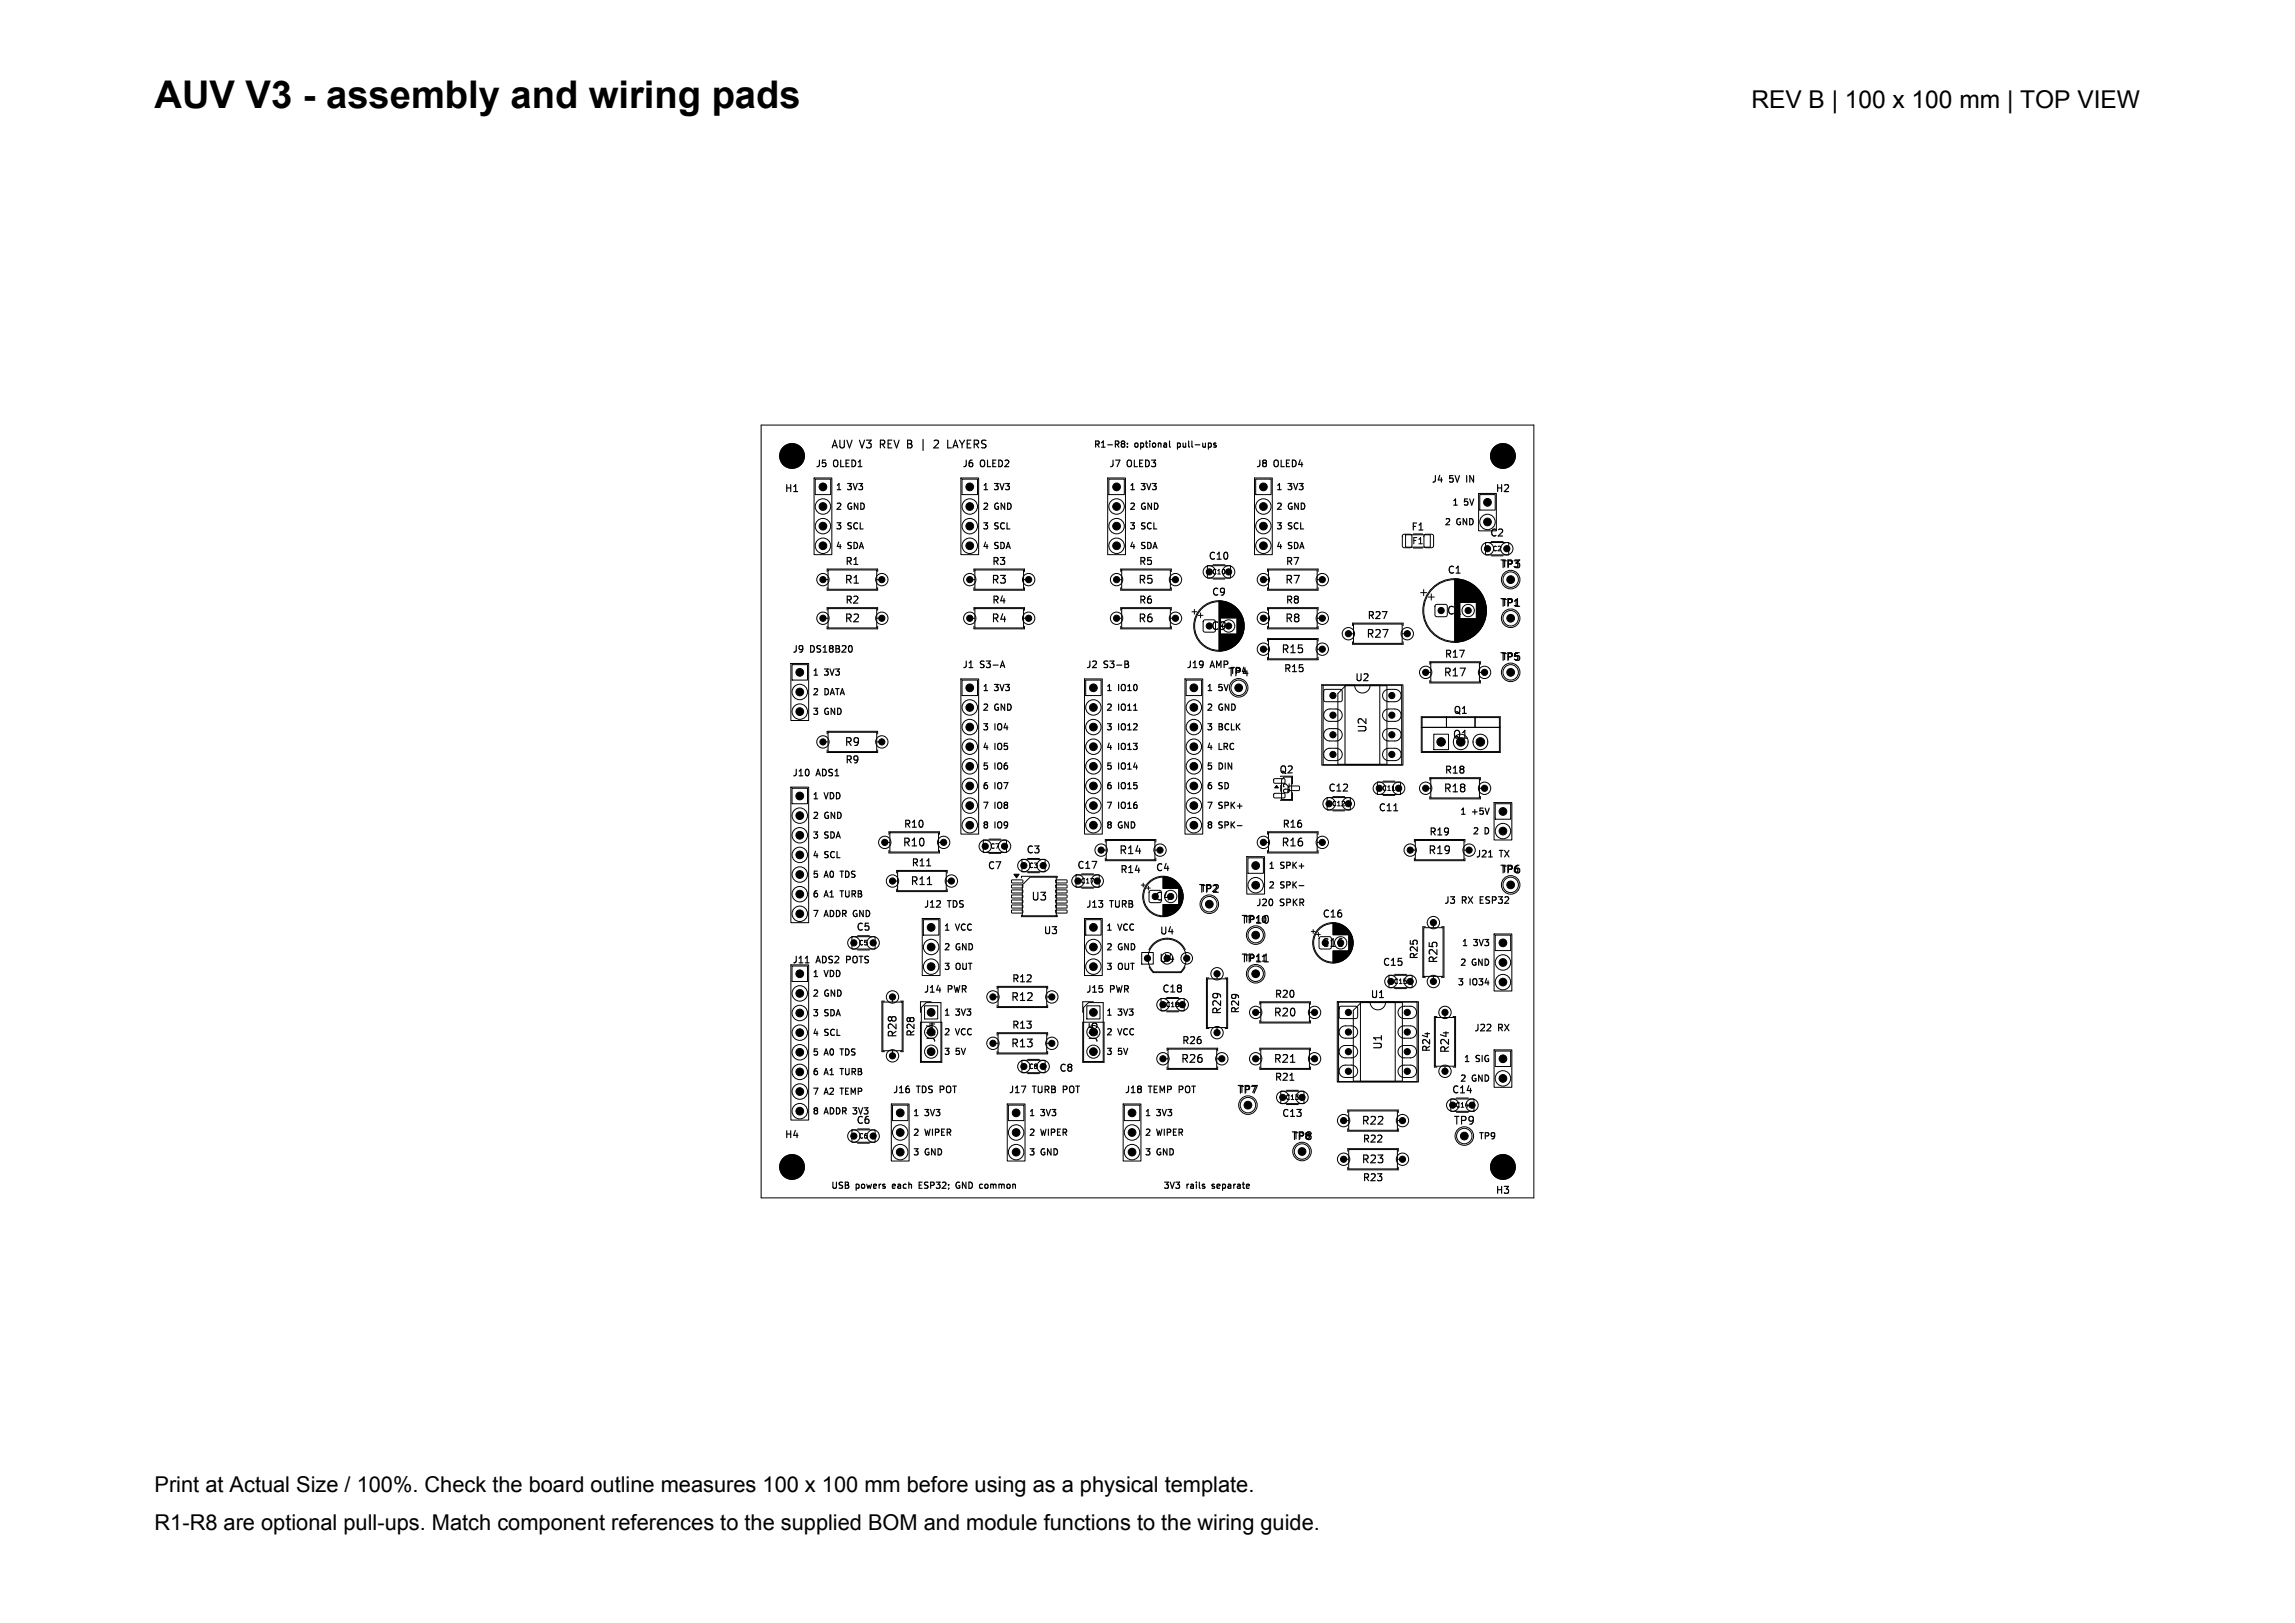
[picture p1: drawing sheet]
<svg xmlns="http://www.w3.org/2000/svg" width="297mm" height="210mm" viewBox="0 0 297 210" stroke-linecap="round" stroke-linejoin="round" font-family="sans-serif">
<defs><g id="words">
<text font-size="4.9" x="20" y="14">AUV V3 - assembly and wiring pads</text>
<text font-size="3.2" x="226.7" y="14">REV B | 100 x 100 mm | TOP VIEW</text>
<g font-size="2.8">
<text x="20" y="193">Print at Actual Size / 100%. Check the board outline measures 100 x 100 mm before using as a physical template.</text>
<text x="20" y="198">R1-R8 are optional pull-ups. Match component references to the supplied BOM and module functions to the wiring guide.</text>
</g>
<g font-size="1.4">
<text x="107.5" y="58.2">AUV V3</text>
<text x="114.1" y="58.2">REV B</text>
<text x="121.8" y="58.2">2</text>
<text x="123.8" y="58.2">LAYERS</text>
<text x="109.2" y="75.7">R1</text>
<text x="128.2" y="75.7">R3</text>
<text x="147.2" y="75.7">R5</text>
<text x="166.2" y="75.7">R7</text>
<text x="194" y="73.7">TP3</text>
<text x="109.2" y="80.7">R2</text>
<text x="128.2" y="80.7">R4</text>
<text x="147.2" y="80.7">R6</text>
<text x="156.6" y="81.7">C9</text>
<text x="166.2" y="80.7">R8</text>
<text x="176.7" y="82.7">R27</text>
<text x="187.1" y="79.7">C1</text>
<text x="194" y="78.7">TP1</text>
<text x="158.8" y="87.7">TP4</text>
<text x="165.7" y="84.7">R15</text>
<text x="186.7" y="87.7">R17</text>
<text x="194" y="85.7">TP5</text>
<text x="177" y="94.9" transform="rotate(-90 177 94.9)">U2</text>
<text x="187.9" y="95.8">Q1</text>
<text x="109.2" y="96.7">R9</text>
<text x="186.7" y="102.7">R18</text>
<text x="116.7" y="109.7">R10</text>
<text x="144.7" y="110.7">R14</text>
<text x="165.7" y="109.7">R16</text>
<text x="184.7" y="110.7">R19</text>
<text x="194" y="113.2">TP6</text>
<text x="117.7" y="114.7">R11</text>
<text x="133.4" y="116.7">U3</text>
<text x="149.4" y="116.7">C4</text>
<text x="155" y="115.7">TP2</text>
<text x="160.5" y="119.7">TP10</text>
<text x="149.9" y="124.7">U4</text>
<text x="160.5" y="124.7">TP11</text>
<text x="170.9" y="122.7">C16</text>
<text x="186.2" y="124.8" transform="rotate(-90 186.2 124.8)">R25</text>
<text x="130.7" y="129.7">R12</text>
<text x="158.2" y="131.4" transform="rotate(-90 158.2 131.4)">R29</text>
<text x="164.7" y="131.7">R20</text>
<text x="116.2" y="134.4" transform="rotate(-90 116.2 134.4)">R28</text>
<text x="121.2" y="135" transform="rotate(-90 121.2 135)">J14</text>
<text x="130.7" y="135.7">R13</text>
<text x="142.2" y="135" transform="rotate(-90 142.2 135)">J15</text>
<text x="152.7" y="137.7">R26</text>
<text x="164.7" y="137.7">R21</text>
<text x="179" y="135.9" transform="rotate(-90 179 135.9)">U1</text>
<text x="187.7" y="136.4" transform="rotate(-90 187.7 136.4)">R24</text>
<text x="160" y="141.7">TP7</text>
<text x="167" y="147.7">TP8</text>
<text x="176.1" y="145.7">R22</text>
<text x="188" y="145.7">TP9</text>
<text x="176.1" y="150.7">R23</text>
</g>
<g font-size="1.3">
<text x="101.5" y="63.9">H1</text>
<text x="193.5" y="63.9">H2</text>
<text x="182.6" y="68.8">F1</text>
<text x="192.7" y="69.6">C2</text>
<text x="109.3" y="73.3">R1</text>
<text x="128.3" y="73.3">R3</text>
<text x="147.3" y="73.3">R5</text>
<text x="156.3" y="72.6">C10</text>
<text x="156.7" y="77.3">C9</text>
<text x="166.3" y="73.3">R7</text>
<text x="187.2" y="74.4">C1</text>
<text x="109.3" y="78.3">R2</text>
<text x="128.3" y="78.3">R4</text>
<text x="147.3" y="78.3">R6</text>
<text x="166.3" y="78.3">R8</text>
<text x="176.9" y="80.3">R27</text>
<text x="166.1" y="87.2">R15</text>
<text x="175.3" y="88.3">U2</text>
<text x="186.9" y="85.3">R17</text>
<text x="188" y="92.6">Q1</text>
<text x="109.3" y="99">R9</text>
<text x="165.5" y="100.3">Q2</text>
<text x="186.9" y="100.3">R18</text>
<text x="116.9" y="107.3">R10</text>
<text x="165.9" y="107.3">R16</text>
<text x="171.8" y="102.6">C12</text>
<text x="178.3" y="105.2">C11</text>
<text x="117.9" y="112.3">R11</text>
<text x="127.7" y="112.7">C7</text>
<text x="132.7" y="110.6">C3</text>
<text x="139.3" y="112.6">C17</text>
<text x="144.9" y="113.2">R14</text>
<text x="149.5" y="112.9">C4</text>
<text x="184.9" y="108.3">R19</text>
<text x="171.1" y="118.9">C16</text>
<text x="110.7" y="120.6">C5</text>
<text x="135" y="121.1">U3</text>
<text x="150" y="121.1">U4</text>
<text x="178.9" y="125.2">C15</text>
<text x="183.7" y="124.2" transform="rotate(-90 183.7 124.2)">R25</text>
<text x="130.9" y="127.3">R12</text>
<text x="150.3" y="128.6">C18</text>
<text x="160.5" y="131.3" transform="rotate(-90 160.5 131.3)">R29</text>
<text x="164.9" y="129.3">R20</text>
<text x="177.3" y="129.3">U1</text>
<text x="118.5" y="134.3" transform="rotate(-90 118.5 134.3)">R28</text>
<text x="130.9" y="133.3">R13</text>
<text x="152.9" y="135.3">R26</text>
<text x="185.3" y="136.2" transform="rotate(-90 185.3 136.2)">R24</text>
<text x="137" y="138.9">C8</text>
<text x="164.9" y="140">R21</text>
<text x="187.8" y="141.7">C14</text>
<text x="101.5" y="147.5">H4</text>
<text x="110.7" y="145.6">C6</text>
<text x="165.8" y="144.7">C13</text>
<text x="176.2" y="148">R22</text>
<text x="176.2" y="153">R23</text>
<text x="193.5" y="154.7">H3</text>
</g>
<g font-size="1.2">
<text x="105.5" y="60.7">J5</text>
<text x="107.9" y="60.7">OLED1</text>
<text x="124.5" y="60.7">J6</text>
<text x="126.9" y="60.7">OLED2</text>
<text x="143.5" y="60.7">J7</text>
<text x="145.9" y="60.7">OLED3</text>
<text x="162.5" y="60.7">J8</text>
<text x="164.9" y="60.7">OLED4</text>
<text x="185.1" y="62.7">J4</text>
<text x="187.5" y="62.7">5V</text>
<text x="190" y="62.7">IN</text>
<text x="102.5" y="84.7">J9</text>
<text x="104.9" y="84.7">DS18B20</text>
<text x="124.5" y="86.7">J1</text>
<text x="126.9" y="86.7">S3-A</text>
<text x="140.5" y="86.7">J2</text>
<text x="142.9" y="86.7">S3-B</text>
<text x="153.5" y="86.7">J19</text>
<text x="156.7" y="86.7">AMP</text>
<text x="102.5" y="100.7">J10</text>
<text x="105.7" y="100.7">ADS1</text>
<text x="190.8" y="111.2">J21</text>
<text x="194" y="111.2">TX</text>
<text x="119.5" y="117.7">J12</text>
<text x="122.7" y="117.7">TDS</text>
<text x="140.5" y="117.7">J13</text>
<text x="143.7" y="117.7">TURB</text>
<text x="162.5" y="117.5">J20</text>
<text x="165.7" y="117.5">SPKR</text>
<text x="186.8" y="117.2">J3</text>
<text x="189.1" y="117.2">RX</text>
<text x="191.7" y="117.2">ESP32</text>
<text x="102.5" y="124.9">J11</text>
<text x="105.7" y="124.9">ADS2</text>
<text x="109.8" y="124.9">POTS</text>
<text x="119.5" y="128.7">J14</text>
<text x="122.7" y="128.7">PWR</text>
<text x="140.5" y="128.7">J15</text>
<text x="143.7" y="128.7">PWR</text>
<text x="190.6" y="133.7">J22</text>
<text x="193.8" y="133.7">RX</text>
<text x="115.5" y="141.7">J16</text>
<text x="118.7" y="141.7">TDS</text>
<text x="121.9" y="141.7">POT</text>
<text x="130.5" y="141.7">J17</text>
<text x="133.7" y="141.7">TURB</text>
<text x="137.9" y="141.7">POT</text>
<text x="145.5" y="141.7">J18</text>
<text x="148.7" y="141.7">TEMP</text>
<text x="152.9" y="141.7">POT</text>
</g>
<g font-size="1.1">
<text x="141.5" y="58.1">R1-R8:</text>
<text x="146.9" y="58.1">optional</text>
<text x="152.7" y="58.1">pull-ups</text>
<text x="108.1" y="63.6">1</text>
<text x="109.8" y="63.6">3V3</text>
<text x="127.1" y="63.6">1</text>
<text x="128.8" y="63.6">3V3</text>
<text x="146.1" y="63.6">1</text>
<text x="147.8" y="63.6">3V3</text>
<text x="165.1" y="63.6">1</text>
<text x="166.8" y="63.6">3V3</text>
<text x="187.8" y="65.6">1</text>
<text x="189.5" y="65.6">5V</text>
<text x="108.1" y="71.2">4</text>
<text x="108.1" y="68.7">3</text>
<text x="108.1" y="66.2">2</text>
<text x="109.8" y="71.2">SDA</text>
<text x="109.8" y="68.7">SCL</text>
<text x="109.8" y="66.2">GND</text>
<text x="127.1" y="66.2">2</text>
<text x="127.1" y="71.2">4</text>
<text x="127.1" y="68.7">3</text>
<text x="128.8" y="66.2">GND</text>
<text x="128.8" y="71.2">SDA</text>
<text x="128.8" y="68.7">SCL</text>
<text x="146.1" y="66.2">2</text>
<text x="146.1" y="71.2">4</text>
<text x="146.1" y="68.7">3</text>
<text x="147.8" y="66.2">GND</text>
<text x="147.8" y="71.2">SDA</text>
<text x="147.8" y="68.7">SCL</text>
<text x="165.1" y="68.7">3</text>
<text x="165.1" y="66.2">2</text>
<text x="165.1" y="71.2">4</text>
<text x="166.8" y="68.7">SCL</text>
<text x="166.8" y="66.2">GND</text>
<text x="166.8" y="71.2">SDA</text>
<text x="182.7" y="70.6">F1</text>
<text x="186.8" y="68.2">2</text>
<text x="188.5" y="68.2">GND</text>
<text x="105.1" y="87.6">1</text>
<text x="106.8" y="87.6">3V3</text>
<text x="127.1" y="89.6">1</text>
<text x="128.8" y="89.6">3V3</text>
<text x="143.1" y="89.6">1</text>
<text x="144.8" y="89.6">IO10</text>
<text x="156.1" y="89.6">1</text>
<text x="157.8" y="89.6">5V</text>
<text x="105.1" y="92.7">3</text>
<text x="105.1" y="90.2">2</text>
<text x="106.8" y="92.7">GND</text>
<text x="106.8" y="90.2">DATA</text>
<text x="127.1" y="92.2">2</text>
<text x="127.1" y="94.7">3</text>
<text x="128.8" y="92.2">GND</text>
<text x="128.8" y="94.7">IO4</text>
<text x="143.1" y="94.7">3</text>
<text x="143.1" y="92.2">2</text>
<text x="144.8" y="94.7">IO12</text>
<text x="144.8" y="92.2">IO11</text>
<text x="156.1" y="92.2">2</text>
<text x="156.1" y="94.7">3</text>
<text x="157.8" y="92.2">GND</text>
<text x="157.8" y="94.7">BCLK</text>
<text x="127.1" y="97.2">4</text>
<text x="127.1" y="99.8">5</text>
<text x="128.8" y="97.2">IO5</text>
<text x="128.8" y="99.8">IO6</text>
<text x="143.1" y="99.8">5</text>
<text x="143.1" y="97.2">4</text>
<text x="144.8" y="99.8">IO14</text>
<text x="144.8" y="97.2">IO13</text>
<text x="156.1" y="99.8">5</text>
<text x="156.1" y="97.2">4</text>
<text x="157.8" y="99.8">DIN</text>
<text x="157.8" y="97.2">LRC</text>
<text x="105.1" y="106.2">2</text>
<text x="105.1" y="103.6">1</text>
<text x="106.8" y="106.2">GND</text>
<text x="106.8" y="103.6">VDD</text>
<text x="127.1" y="107.4">8</text>
<text x="127.1" y="102.3">6</text>
<text x="127.1" y="104.9">7</text>
<text x="128.8" y="107.4">IO9</text>
<text x="128.8" y="102.3">IO7</text>
<text x="128.8" y="104.9">IO8</text>
<text x="143.1" y="102.3">6</text>
<text x="143.1" y="107.4">8</text>
<text x="143.1" y="104.9">7</text>
<text x="144.8" y="102.3">IO15</text>
<text x="144.8" y="107.4">GND</text>
<text x="144.8" y="104.9">IO16</text>
<text x="156.1" y="102.3">6</text>
<text x="156.1" y="107.4">8</text>
<text x="156.1" y="104.9">7</text>
<text x="157.8" y="102.3">SD</text>
<text x="157.8" y="107.4">SPK-</text>
<text x="157.8" y="104.9">SPK+</text>
<text x="188.8" y="105.6">1</text>
<text x="190.5" y="105.6">+5V</text>
<text x="105.1" y="108.7">3</text>
<text x="105.1" y="113.8">5</text>
<text x="105.1" y="111.2">4</text>
<text x="106.8" y="108.7">SDA</text>
<text x="106.8" y="113.8">A0</text>
<text x="106.8" y="111.2">SCL</text>
<text x="109.1" y="113.8">TDS</text>
<text x="164.1" y="112.6">1</text>
<text x="165.8" y="112.6">SPK+</text>
<text x="190.4" y="108.2">2</text>
<text x="192.1" y="108.2">D</text>
<text x="105.1" y="118.9">7</text>
<text x="105.1" y="116.3">6</text>
<text x="106.8" y="118.9">ADDR</text>
<text x="106.8" y="116.3">A1</text>
<text x="109.1" y="116.3">TURB</text>
<text x="110.7" y="118.9">GND</text>
<text x="164.1" y="115.2">2</text>
<text x="165.8" y="115.2">SPK-</text>
<text x="122.1" y="123.2">2</text>
<text x="122.1" y="120.6">1</text>
<text x="122.1" y="125.7">3</text>
<text x="123.8" y="123.2">GND</text>
<text x="123.8" y="120.6">VCC</text>
<text x="123.8" y="125.7">OUT</text>
<text x="143.1" y="120.6">1</text>
<text x="143.1" y="123.2">2</text>
<text x="143.1" y="125.7">3</text>
<text x="144.8" y="120.6">VCC</text>
<text x="144.8" y="123.2">GND</text>
<text x="144.8" y="125.7">OUT</text>
<text x="188.8" y="125.2">2</text>
<text x="189" y="122.6">1</text>
<text x="190.5" y="125.2">GND</text>
<text x="190.7" y="122.6">3V3</text>
<text x="105.1" y="126.6">1</text>
<text x="105.1" y="131.7">3</text>
<text x="105.1" y="129.2">2</text>
<text x="106.8" y="126.6">VDD</text>
<text x="106.8" y="131.7">SDA</text>
<text x="106.8" y="129.2">GND</text>
<text x="122.1" y="131.6">1</text>
<text x="123.8" y="131.6">3V3</text>
<text x="143.1" y="131.6">1</text>
<text x="144.8" y="131.6">3V3</text>
<text x="188.5" y="127.7">3</text>
<text x="190.2" y="127.7">IO34</text>
<text x="105.1" y="134.2">4</text>
<text x="105.1" y="136.8">5</text>
<text x="106.8" y="134.2">SCL</text>
<text x="106.8" y="136.8">A0</text>
<text x="109.1" y="136.8">TDS</text>
<text x="122.1" y="136.7">3</text>
<text x="122.1" y="134.2">2</text>
<text x="123.8" y="136.7">5V</text>
<text x="123.8" y="134.2">VCC</text>
<text x="143.1" y="136.7">3</text>
<text x="143.1" y="134.2">2</text>
<text x="144.8" y="136.7">5V</text>
<text x="144.8" y="134.2">VCC</text>
<text x="189.3" y="137.6">1</text>
<text x="191" y="137.6">SIG</text>
<text x="105.1" y="141.9">7</text>
<text x="105.1" y="139.3">6</text>
<text x="106.8" y="141.9">A2</text>
<text x="106.8" y="139.3">A1</text>
<text x="109.1" y="141.9">TEMP</text>
<text x="109.1" y="139.3">TURB</text>
<text x="188.8" y="140.2">2</text>
<text x="190.5" y="140.2">GND</text>
<text x="105.1" y="144.4">8</text>
<text x="106.8" y="144.4">ADDR</text>
<text x="110.7" y="144.4">3V3</text>
<text x="118.1" y="144.6">1</text>
<text x="118.1" y="147.2">2</text>
<text x="118.1" y="149.7">3</text>
<text x="119.8" y="144.6">3V3</text>
<text x="119.8" y="147.2">WIPER</text>
<text x="119.8" y="149.7">GND</text>
<text x="133.1" y="149.7">3</text>
<text x="133.1" y="147.2">2</text>
<text x="133.1" y="144.6">1</text>
<text x="134.8" y="149.7">GND</text>
<text x="134.8" y="147.2">WIPER</text>
<text x="134.8" y="144.6">3V3</text>
<text x="148.1" y="144.6">1</text>
<text x="148.1" y="147.2">2</text>
<text x="148.1" y="149.7">3</text>
<text x="149.8" y="144.6">3V3</text>
<text x="149.8" y="147.2">WIPER</text>
<text x="149.8" y="149.7">GND</text>
<text x="191.3" y="147.6">TP9</text>
<text x="107.5" y="154">USB</text>
<text x="110.8" y="154">powers</text>
<text x="115.8" y="154">each</text>
<text x="119.5" y="154">ESP32;</text>
<text x="124.6" y="154">GND</text>
<text x="128" y="154">common</text>
<text x="150.5" y="154">3V3</text>
<text x="153.6" y="154">rails</text>
<text x="157.2" y="154">separate</text>
</g>
<text font-size="1" x="167" y="102.8" transform="rotate(-90 167 102.8)">Q2</text>
<g font-size=".8">
<text x="193.1" y="71.4">C2</text>
<text x="156.8" y="74.4">C10</text>
<text x="172.3" y="104.4">C12</text>
<text x="178.8" y="102.4">C11</text>
<text x="128.1" y="109.9">C7</text>
<text x="133.1" y="112.4">C3</text>
<text x="139.8" y="114.4">C17</text>
<text x="111.1" y="122.4">C5</text>
<text x="150.8" y="130.4">C18</text>
<text x="180.3" y="127.4">C15</text>
<text x="133.1" y="138.4">C8</text>
<text x="166.3" y="142.4">C13</text>
<text x="188.3" y="143.4">C14</text>
<text x="111.1" y="147.4">C6</text>
</g>
</g></defs>
<g fill="none" stroke="#000" stroke-width=".15">
<path d="M101.7 58.5v1M101.7 58.9h.6M102.3 58.5v1M102.7 59.5h.6M102.7 58.7l.3-.2v1M119.5 56.9v1.4M120.9 57.1l.1-.1 .4 .1M121.4 57.4l-.6 .6h.7M122.6 58h.5M123.4 57.7h.5M123.6 57l-.3 1M145.3 57.1h.2l.1 .1-.2 .2"/>
<path d="M145.3 57.4h.1M145.4 57.4l.1 .1 .1 .2-.2 .2h-.1M145.9 57.8v.1M145.9 57.4h.1M151.4 57.1v.6l.1 .2M157.4 57.4l-.2-.1-.1 .1v.2h.3v.2h-.3M193.7 58.9h.6M193.7 58.5v1M194.3 58.5v1M194.7 58.6l.4-.1 .2 .1v.1l-.6 .8h.6M188.1 65.4h.5M129.5 86.1h.4"/>
<path d="M129.7 85.5l.3 .9M145.9 85.5l.1 .2-.1 .2 .1 .1 .1 .2-.2 .2h-.3M108.7 112.7h.5M108.7 115.3h.5M119.9 112h.5M120 114.5h.6M160.1 106.8h.6M168.1 114.6h.6M180.4 104.9h.5M189.1 105.4h.5M192.6 110.9h.5M104.2 124.6h.5"/>
<path d="M108.7 138.3h.5M108.7 135.7h.5M163.6 124.5h.5M166.9 139.8h.5M167 137.5h.6M189.4 122.4h.4M189.6 137.4h.5M192.4 133.4h.5M192.9 132.6v.3M101.7 150.5v1M101.7 150.9h.6M102.3 150.5v1"/>
<path d="M103 150.4l-.3 .7h.7M103.2 150.8v.7M108.7 140.8h.5M110.4 143.3h.5M110.4 144.1h.1M119 153.3h.2M119.3 153h-.3v.8h.3M124.2 153a.36 .36 0 0 0-.5 .4 .36 .36 0 0 0 .5 .3v-.3h-.1M127.7 153.2l-.3 .2 .1 .3 .2 .1M193.7 150.5v1M193.7 150.9h.6M194.3 150.5v1"/>
<path d="M194.7 150.5h.6l-.3 .3 .3 .1v.5l-.2 .1-.4-.1"/>
</g>
<g fill="none" stroke="#000" stroke-width=".13">
<path d="M98.5 55h100v100h-100zM105.3 61.9h2.3v9.9h-2.3zM105.5 62h2v2h-2zM106.5 75h.7M107 74v-.4h6.6v.4M107 76v.4h6.6v-.4M107 79v-.4h6.6v.4M107.2 73.8h6.3v2.5h-6.3zM107.2 78.8h6.3v2.5h-6.3zM113.5 75h.6M124.3 61.9h2.3v9.9h-2.3zM124.5 62h2v2h-2z"/>
<path d="M125.5 75h.7M126 74v-.4h6.6v.4M126 76v.4h6.6v-.4M126 79v-.4h6.6v.4M126.2 78.8h6.3v2.5h-6.3zM126.2 73.8h6.3v2.5h-6.3zM132.5 75h.6M143.3 61.9h2.3v9.9h-2.3zM143.5 62h2v2h-2zM144.5 75h.7M145 74v-.4h6.6v.4M145 76v.4h6.6v-.4"/>
<path d="M145 79v-.4h6.6v.4M145.2 73.8h6.3v2.5h-6.3zM145.2 78.8h6.3v2.5h-6.3zM151.5 75h.6M154.2 79.2h.7M154.6 78.8v.7M155.1 79.6h.6M155.4 79.3v.6M156.2 73.2h3v1.6h-3zM157 74.9h1.5M157.7 77.8v6.4M157.8 77.8v6.4"/>
<path d="M157.9 77.8v6.4M158 77.8v2.2M158.1 77.8v2.2M158.2 77.8v2.2M158.3 77.8v2.2M158.4 77.8v2.2M158.5 77.9v2.1M158.6 77.9v2.1M158.7 77.9v2.1M158.8 77.9v2.1M158.8 78v2M158.9 78v2"/>
<path d="M159 78v2M159.1 78v2M159.1 78.1v1.9M159.2 78.1v1.9M159.3 78.1v1.9M159.3 78.2v1.8M159.4 78.2v1.8M159.5 78.3v1.7M159.6 78.3v1.7M159.6 78.4v1.6M159.7 78.4v1.6M159.7 78.5v1.5"/>
<path d="M159.8 78.5v1.5M159.9 78.6v1.4M160 78.7v1.3M160.1 78.7v4.6M160.1 78.8v4.4M160.2 78.9v4.2M160.3 79v4M160.3 79.1v3.8M160.4 79.1v3.8M160.4 79.2v3.6M160.5 79.2v3.6M160.5 79.3v3.4"/>
<path d="M160.5 79.4v3.2M160.6 79.4v3.2M160.6 79.5v3M160.7 79.6v2.8M160.7 79.7v2.7M160.7 79.7v2.6M160.8 79.8v2.4M160.8 79.9v2.2M162.3 61.9h2.3v9.9h-2.3zM162.5 62h2v2h-2zM163.5 75h.7M164 74v-.4h6.6v.4"/>
<path d="M164 76v.4h6.6v-.4M164 79v-.4h6.6v.4M164.2 73.8h6.3v2.5h-6.3zM164.2 78.8h6.3v2.5h-6.3zM170.5 75h.6M181.5 69.2l1-.1 .2 .2v1.3l-.1 .3h-.9l-.2-.2v-1.3zM181.9 69.2h3.2v1.6h-3.2zM183.8 76.7h.8M184.2 76.3v.8M184.3 69.2l1-.1 .2 .2v1.3l-.1 .3h-.9l-.2-.2v-1.3zM184.8 77.3h.8M185.2 76.9v.8"/>
<path d="M185.8 78.3l.1-.1 1.3 .1 .1 .2-.1 1.2-.2 .1-1.2-.1-.1-.1zM188.2 74.9v8.2M188.3 74.9v8.2M188.4 74.9v8.2M188.5 74.9v8.2M188.6 74.9v8.2M188.7 74.9v8.2M188.8 75v8M188.9 75v8M189 75v3M189.1 75v3M189.2 75v3"/>
<path d="M189.3 75.1v2.9M189.4 75.1v2.9M189.5 75.1v2.9M189.6 75.1v2.9M189.6 75.2v2.8M189.7 75.2v2.8M189.8 75.2v2.8M189.9 75.3v2.7M190 75.3v2.7M190.1 75.4v2.6M190.2 75.4v2.6M190.3 75.5v2.5"/>
<path d="M190.4 75.5v2.5M190.4 75.6v2.4M190.5 75.6v2.4M190.6 75.6v2.4M190.6 75.7v2.3M190.7 75.7v2.3M190.7 75.8v2.2M190.8 75.8v2.2M190.9 75.9v2.1M191 75.9v2.1M191 76v2M191 76v6"/>
<path d="M191.1 76.1v5.8M191.2 76.1v5.8M191.2 76.2v5.6M191.3 76.3v5.4M191.3 63.9h2.3v4.8h-2.3zM191.4 76.3v5.4M191.4 76.4v5.2M191.5 76.5v5M191.5 64h2v2h-2zM191.6 76.6v4.8M191.6 76.7v4.6M191.7 76.8v4.4"/>
<path d="M191.8 76.9v4.2M191.8 77v4M191.9 77.1v3.8M191.9 77.2v3.6M192 77.3v3.4M192 77.4v3.2M192.1 77.5v3M192.1 77.7v2.6M192.2 77.8v2.4M192.2 77.9v2.2M192.2 70.2h3v1.6h-3zM192.2 78.1v1.8"/>
<path d="M192.3 78.2v1.6M192.3 78.5v1M193 71.9h1.5M102.3 85.9h2.3v7.3h-2.3zM102.5 86h2v2h-2zM106.5 80h.7M106.5 96h.7M107 81v.4h6.6v-.4M107 95v-.4h6.6v.4M107 97v.4h6.6v-.4M107.2 94.8h6.3v2.5h-6.3zM113.5 80h.6"/>
<path d="M113.5 96h.6M124.3 87.9h2.3v20h-2.3zM124.5 88h2v2h-2zM125.5 80h.7M126 81v.4h6.6v-.4M132.5 80h.6M140.3 87.9h2.3v20h-2.3zM140.5 88h2v2h-2zM144.5 80h.7M145 81v.4h6.6v-.4M151.5 80h.6M153.3 87.9h2.3v20h-2.3z"/>
<path d="M153.5 88h2v2h-2zM155.8 80.3l.1-.1 1.3 .1 .1 .2-.1 1.2-.2 .1-1.2-.1-.1-.1zM158 82v2.2M158.1 82v2.2M158.2 82v2.2M158.3 82v2.2M158.4 82v2.2M158.5 82v2.2M158.5 82v2.1M158.6 82v2.1M158.7 82v2.1M158.8 82v2.1"/>
<path d="M158.8 82v2M158.9 82v2M159 82v2M159.1 82v2M159.1 82v1.9M159.2 82v1.9M159.3 82v1.9M159.3 82v1.8M159.4 82v1.8M159.5 82v1.7M159.6 82v1.7M159.6 82v1.6"/>
<path d="M159.7 82v1.6M159.7 82v1.5M159.8 82v1.5M159.9 82v1.5M159.9 82v1.4M160 82v1.3M160.9 80.1v1.8M160.9 80.2v1.6M160.9 80.4v1.2M161 80.6v.8M163.5 84h.7M163.5 80h.7"/>
<path d="M164 81v.4h6.6v-.4M164 83v-.4h6.6v.4M164 85v.4h6.6v-.4M164.2 82.8h6.3v2.5h-6.3zM170.5 84h.6M170.5 80h.6M171.1 88.6h10.5v10.4h-10.5zM171.2 88.7h10.2v10.3h-10.2zM171.4 89.3l.1-.1h2l.2 .3v1.1l-.3 .2h-1.9l-.2-.2zM171.5 92l.5-.2 .9-.1a.8 .8 0 0 1 .8 .8 .8 .8 0 0 1-.8 .8h-.8a.8 .8 0 0 1-.7-.5 .8 .8 0 0 1 .1-.8zM171.5 94.5l.5-.2h.9a.8 .8 0 0 1 .8 .8 .8 .8 0 0 1-.8 .8h-.8a.8 .8 0 0 1-.7-.5 .8 .8 0 0 1 .1-.9zM171.5 97.1l.5-.3h.9a.8 .8 0 0 1 .8 .8 .8 .8 0 0 1-.8 .8h-.8a.8 .8 0 0 1-.7-.5 .8 .8 0 0 1 .1-.8z"/>
<path d="M173.1 89.7l1-1h5.4v10.2h-6.4zM174.1 88.7h1.2a1 1 0 0 0 1 1 1 1 0 0 0 1-1h1.3v10.3h-4.5zM174.5 82h.7M175 81v-.4h6.6v.4M175 83v.4h6.6v-.4M175.2 80.8h6.3v2.5h-6.3zM179.2 97.1l.4-.3h.9a.8 .8 0 0 1 .8 .8 .8 .8 0 0 1-.8 .8h-.8a.8 .8 0 0 1-.7-.5 .8 .8 0 0 1 .2-.8zM179.2 94.5l.4-.2h.9a.8 .8 0 0 1 .8 .8 .8 .8 0 0 1-.8 .8h-.8a.8 .8 0 0 1-.7-.5 .8 .8 0 0 1 .2-.9zM179.2 92l.4-.2 .9-.1a.8 .8 0 0 1 .8 .8 .8 .8 0 0 1-.8 .8h-.8a.8 .8 0 0 1-.7-.5 .8 .8 0 0 1 .2-.8zM179.2 89.4l.4-.2h.9a.8 .8 0 0 1 .8 .8 .8 .8 0 0 1-.8 .8h-.8a.8 .8 0 0 1-.7-.5 .8 .8 0 0 1 .2-.9zM181.5 82h.6M183.9 94.1h10.2"/>
<path d="M183.9 92.7h10.2v4.7h-10.2zM184 92.9h10v4.4h-10zM184.5 87h.7M185 86v-.4h6.6v.4M185 88v.4h6.6v-.4M185.2 85.8h6.3v2.5h-6.3zM185.5 95h2v2h-2zM187.2 92.7v1.4M188.1 96a.97 .97 0 0 1 1.2-.9 .97 .97 0 0 1 .6 1.4 .97 .97 0 0 1-1.5 .3l-.2-.3-.1-.5M189 80v3M189.1 80v3M189.2 80v3"/>
<path d="M189.3 80v2.9M189.4 80v2.9M189.5 80v2.9M189.6 80v2.9M189.6 80v2.8M189.7 80v2.8M189.8 80v2.8M189.9 80v2.7M190 80v2.7M190.1 80v2.6M190.2 80v2.6M190.3 80v2.5"/>
<path d="M190.4 80v2.5M190.4 80v2.4M190.5 80v2.4M190.6 80v2.4M190.6 80v2.3M190.7 80v2.3M190.8 80v2.2M190.9 80v2.1M190.9 92.7v1.4M191 80v2.1M191 80v2M191.5 87h.6"/>
<path d="M102.3 101.9h2.3v17.5h-2.3zM102.5 102h2v2h-2zM114.5 109h.7M115 108v-.4h6.6v.4M115 110v.4h6.6v-.4M115.2 107.8h6.3v2.5h-6.3zM115.5 114h.7M116 113v-.4h6.6v.4M116 115v.4h6.6v-.4M116.2 112.8h6.3v2.5h-6.3zM119.3 118.9h2.3v7.3h-2.3zM119.5 119h2v2h-2z"/>
<path d="M121.5 109h.6M122.5 114h.6M127.2 108.7h3v1.6h-3zM128 108.6h1.5M128 110.4h1.5M130.9 113.9h1.4l.1 .3h-1.4zM130.9 114.5h1.4l.1 .3-1.4 .1zM130.9 115.2h1.4l.1 .3h-1.4zM130.9 115.8h1.4l.1 .3-1.4 .1zM130.9 116.5h1.4l.1 .3h-1.4zM130.9 117.1h1.4l.1 .3-1.4 .1zM130.9 117.8h1.4l.1 .3h-1.4z"/>
<path d="M132.2 113.6v-.2h4.6v.2M132.2 118.4v.2h4.6v-.2M132.2 111.2h3v1.6h-3zM132.3 114.5l1-1h3.4v5h-4.4zM133 112.9h1.5M136.7 117.8h1.3l.1 .3h-1.4zM136.7 117.1h1.3l.1 .3-1.4 .1zM136.7 116.5h1.3l.1 .3h-1.4zM136.7 115.8h1.3l.1 .3-1.4 .1zM136.7 115.2h1.3l.1 .3h-1.4zM136.7 114.5h1.3l.1 .3-1.4 .1zM136.7 113.9h1.3l.1 .3h-1.4z"/>
<path d="M139.2 113.2h3v1.6h-3zM140 114.9h1.5M140.3 118.9h2.3v7.3h-2.3zM140.5 119h2v2h-2zM142.5 110h.7M143 109v-.4h6.6v.4M143 111v.4h6.6v-.4M143.2 108.8h6.3v2.5h-6.3zM147.7 114.5h.5M147.9 114.3v.5M148.4 114.9h.5M148.6 114.7v.5"/>
<path d="M148.8 115.3l.1-.1 1.3 .1 .1 .2-.1 1.2-.2 .1-1.2-.1-.1-.1zM149.5 110h.6M150.5 113.4v1.6M150.5 117v1.6M150.6 113.4v1.6M150.6 117v1.6M150.7 113.4v1.6M150.7 117v1.6M150.8 113.4v1.6M150.8 117v1.6M150.9 113.4v1.6M150.9 117v1.6"/>
<path d="M150.9 113.5v1.5M150.9 117v1.5M151 113.5v1.5M151 117v1.5M151.1 113.5v1.5M151.1 117v1.5M151.2 113.5v1.5M151.2 117v1.5M151.3 113.5v1.5M151.3 117v1.5M151.3 113.6v1.4M151.3 117v1.4"/>
<path d="M151.4 113.6v1.4M151.4 117v1.4M151.5 113.6v1.4M151.5 117v1.4M151.6 113.7v1.3M151.6 117v1.3M151.7 113.7v1.3M151.7 117v1.3M151.8 113.8v1.2M151.8 117v1.2M151.9 113.8v1.2M151.9 117v1.2"/>
<path d="M151.9 113.9v1.1M151.9 117v1.1M152 113.9v1.1M152 117v1.1M152.1 113.9v1.1M152.1 117v1.1M152.1 114v1M152.1 117v1M152.2 114v1M152.2 117v1M152.2 114.1v.9M152.2 117v.9"/>
<path d="M152.3 114.1v.9M152.3 117v.9M152.3 114.2v.8M152.3 117v.8M152.4 114.2v.8M152.4 117v.8M152.4 114.3v.7M152.4 117v.7M152.5 114.3v.7M152.5 117v.7M152.5 114.4v3.2M152.6 114.4v3.2"/>
<path d="M152.6 114.5v3M152.7 114.6v2.8M152.7 114.7v2.6M152.8 114.7v2.6M152.8 114.8v2.4M152.9 114.9v2.2M152.9 115v2M152.9 115.1v1.8M153 115.2v1.6M153 115.3v1.4M153.1 115.5v1M153.1 115.7v.6"/>
<path d="M161.3 110.9h2.3v4.8h-2.3zM161.5 111h2v2h-2zM163.5 109h.7M164 108v-.4h6.6v.4M164 110v.4h6.6v-.4M164.2 107.8h6.3v2.5h-6.3zM164.9 100.8h1.3l.1 .1v.4l-.2 .1-1.2-.1-.1-.1zM164.9 102.7h1.3l.1 .1v.4l-.2 .1-1.2-.1-.1-.1zM165.7 101.6v.8M165.8 100.9l.4-.3h.9v2.9h-1.3zM166.7 101.7h1.4l.1 .2v.3l-.2 .1h-1.2l-.1-.1zM167.3 102.6v1l-1.6-.1"/>
<path d="M167.3 100.4v1M170.5 109h.6M171.7 103.2h3v1.6h-3zM172.5 104.9h1.5M172.5 119.4v1.6M172.6 119.4v1.6M172.7 119.4v1.6M172.8 119.4v1.6M172.9 119.4v1.6M172.9 119.5v1.5M173 119.5v1.5M173.1 119.5v1.5"/>
<path d="M173.2 119.5v1.5M173.3 119.5v1.5M173.3 119.6v1.4M173.4 119.6v1.4M173.5 119.6v1.4M173.6 119.7v1.3M173.7 119.7v1.3M173.8 119.8v1.2M173.9 119.8v1.2M173.9 119.9v1.1M174 119.9v1.1M174.1 119.9v1.1"/>
<path d="M174.1 120v1M178.2 101.2h3v1.6h-3zM179 101.1h1.5M179 102.9h1.5M180.2 102.3h.3M182.5 110h.7M183 109v-.4h6.6v.4M183 111v.4h6.6v-.4M183.2 108.8h6.3v2.5h-6.3zM184.5 119.9h-.4v6.6h.4M184.5 102h.7M185 101v-.4h6.6v.4"/>
<path d="M185 103v.4h6.6v-.4M185.2 100.8h6.3v2.5h-6.3zM185.5 119.4v.6M186.5 119.9h.4v6.6h-.4M189.5 110h.6M191.5 102h.6M193.3 103.9h2.3v4.8h-2.3zM193.5 104h2v2h-2zM102.3 124.9h2.3v20h-2.3zM102.5 125h2v2h-2zM110.2 121.2h3v1.6h-3zM111 122.9h1.5"/>
<path d="M114.2 129.7h2.5v6.3h-2.5zM114.5 129.5h-.4v6.6h.4M115.5 129v.7M115.5 136v.6M116.5 129.5h.4v6.6h-.4M119.1 132.3h2.8v5.2h-2.8zM119.6 130.2h1.7v1.7h-1.7zM119.9 129.7h1.9v7.7h-2.6v-7zM120.5 129.6h-1.4v1.4M128.5 129h.7M128.5 135h.7M129 128v-.4h6.6v.4"/>
<path d="M129 130v.4h6.6v-.4M129 134v-.4h6.6v.4M129 136v.4h6.6v-.4M129.2 127.8h6.3v2.5h-6.3zM129.2 133.8h6.3v2.5h-6.3zM132.2 137.2h3v1.6h-3zM133 137.1h1.5M133 138.9h1.5M135.5 129h.6M135.5 135h.6M140.1 132.3h2.8v5.2h-2.8zM140.6 130.2h1.7v1.7h-1.7z"/>
<path d="M140.9 129.7h1.9v7.7h-2.6v-7zM141.5 129.6h-1.4v1.4M147.7 123.3h1.5v1.5h-1.5zM148.7 122.9a2.6 2.6 0 0 1 2.3-1.5 2.6 2.6 0 0 1 2.4 1.5M148.7 125.1l.5 .8h3.6l.6-.8M149.3 125.8h3.5a2.48 2.48 0 0 0 0-3.6 2.48 2.48 0 0 0-3.5 0 2.48 2.48 0 0 0 0 3.6M150.2 129.2h3v1.6h-3zM150.5 137h.7M151 130.9h1.5M151 136v-.4h6.6v.4M151 138v.4h6.6v-.4M151.2 135.8h6.3v2.5h-6.3z"/>
<path d="M156.2 126.7h2.5v6.3h-2.5zM156.5 126.5h-.4v6.6h.4M157.5 137h.6M157.5 126v.7M157.5 133v.6M158.5 126.5h.4v6.6h-.4M162.5 137h.7M162.5 131h.7M163 130v-.4h6.6v.4M163 132v.4h6.6v-.4M163 136v-.4h6.6v.4M163 138v.4h6.6v-.4"/>
<path d="M163.2 135.8h6.3v2.5h-6.3zM163.2 129.8h6.3v2.5h-6.3zM169.5 137h.6M169.5 131h.6M169.7 120.5h.5M169.9 120.3v.5M170.4 120.9h.5M170.6 120.7v.5M170.8 121.3l.1-.1 1.3 .1 .1 .2-.1 1.2-.2 .1-1.2-.1-.1-.1zM172.5 123v1.6M172.6 123v1.6M172.7 123v1.6"/>
<path d="M172.8 123v1.6M172.9 123v1.6M172.9 123v1.5M173 123v1.5M173.1 129.6h10.5v10.4h-10.5zM173.1 123v1.5M173.2 123v1.5M173.2 129.7h10.2v10.3h-10.2zM173.3 123v1.5M173.3 123v1.4M173.4 130.3l.1-.1h2l.2 .3v1.1l-.3 .2h-1.9l-.2-.2zM173.4 123v1.4"/>
<path d="M173.5 123v1.4M173.5 133l.5-.2 .9-.1a.8 .8 0 0 1 .8 .8 .8 .8 0 0 1-.8 .8h-.8a.8 .8 0 0 1-.7-.5 .8 .8 0 0 1 .1-.8zM173.5 135.5l.5-.2h.9a.8 .8 0 0 1 .8 .8 .8 .8 0 0 1-.8 .8h-.8a.8 .8 0 0 1-.7-.5 .8 .8 0 0 1 .1-.9zM173.5 138.1l.5-.3h.9a.8 .8 0 0 1 .8 .8 .8 .8 0 0 1-.8 .8h-.8a.8 .8 0 0 1-.7-.5 .8 .8 0 0 1 .1-.8zM173.6 123v1.3M173.7 123v1.3M173.8 123v1.2M173.9 123v1.2M173.9 123v1.1M174 123v1.1M174.1 123v1.1M174.1 123v1"/>
<path d="M174.2 120v1M174.2 123v1M174.2 120.1v.9M174.2 123v.9M174.3 120.1v.9M174.3 123v.9M174.3 120.2v.8M174.3 123v.8M174.4 120.2v.8M174.4 123v.8M174.4 120.3v.7M174.4 123v.7"/>
<path d="M174.5 120.3v.7M174.5 123v.7M174.5 120.4v3.2M174.6 120.4v3.2M174.6 120.5v3M174.7 120.6v2.8M174.7 120.7v2.6M174.8 120.7v2.6M174.8 120.8v2.4M174.9 120.9v2.2M174.9 121v2M174.9 121.1v1.8"/>
<path d="M175 121.2v1.6M175 121.3v1.4M175.1 121.5v1M175.1 121.7v.6M175.1 130.7l1-1h5.4v10.2h-6.4zM176.1 129.7h1.2a1 1 0 0 0 1 1 1 1 0 0 0 1-1h1.3v10.3h-4.5zM179.7 126.2h3v1.6h-3zM180.5 126.1h1.5M180.5 127.9h1.5M181.2 138.1l.4-.3h.9a.8 .8 0 0 1 .8 .8 .8 .8 0 0 1-.8 .8h-.8a.8 .8 0 0 1-.7-.5 .8 .8 0 0 1 .2-.8zM181.2 135.5l.4-.2h.9a.8 .8 0 0 1 .8 .8 .8 .8 0 0 1-.8 .8h-.8a.8 .8 0 0 1-.7-.5 .8 .8 0 0 1 .2-.9zM181.2 133l.4-.2 .9-.1a.8 .8 0 0 1 .8 .8 .8 .8 0 0 1-.8 .8h-.8a.8 .8 0 0 1-.7-.5 .8 .8 0 0 1 .2-.8z"/>
<path d="M181.2 130.4l.4-.2h.9a.8 .8 0 0 1 .8 .8 .8 .8 0 0 1-.8 .8h-.8a.8 .8 0 0 1-.7-.5 .8 .8 0 0 1 .2-.9zM184.2 120h2.5v6.3h-2.5zM185.5 126.3v.7M185.7 131.7h2.5v6.3h-2.5zM186 131.5h-.4v6.6h.4M187 131v.7M187 138v.6M188 131.5h.4v6.6h-.4M193.3 135.9h2.3v4.8h-2.3zM193.3 120.9h2.3v7.3h-2.3zM193.5 136h2v2h-2zM193.5 121h2v2h-2z"/>
<path d="M110.2 146.2h3v1.6h-3zM111 147.9h1.5M115.3 142.9h2.3v7.3h-2.3zM115.5 143h2v2h-2zM130.3 142.9h2.3v7.3h-2.3zM130.5 143h2v2h-2zM145.3 142.9h2.3v7.3h-2.3zM145.5 143h2v2h-2zM165.7 141.2h3v1.6h-3zM166.5 141.1h1.5M166.5 142.9h1.5M173.9 145h.6"/>
<path d="M173.9 150h.6M174.4 144v-.4h6.6v.4M174.4 146v.4h6.6v-.4M174.4 149v-.4h6.6v.4M174.4 151v.4h6.6v-.4M174.5 143.8h6.3v2.5h-6.3zM174.5 148.8h6.3v2.5h-6.3zM180.8 145h.7M180.8 150h.7M187.7 142.2h3v1.6h-3zM188.5 143.9h1.5"/>
<circle cx="102.5" cy="59" r="1.6"/>
<circle cx="194.5" cy="59" r="1.6"/>
<circle cx="106.5" cy="65.5" r="1"/>
<circle cx="106.5" cy="70.6" r="1"/>
<circle cx="106.5" cy="68.1" r="1"/>
<circle cx="106.5" cy="80" r=".8"/>
<circle cx="106.5" cy="75" r=".8"/>
<circle cx="114.1" cy="80" r=".8"/>
<circle cx="114.1" cy="75" r=".8"/>
<circle cx="125.5" cy="70.6" r="1"/>
<circle cx="125.5" cy="68.1" r="1"/>
<circle cx="125.5" cy="65.5" r="1"/>
<circle cx="125.5" cy="75" r=".8"/>
<circle cx="125.5" cy="80" r=".8"/>
<circle cx="133.1" cy="75" r=".8"/>
<circle cx="133.1" cy="80" r=".8"/>
<circle cx="144.5" cy="65.5" r="1"/>
<circle cx="144.5" cy="68.1" r="1"/>
<circle cx="144.5" cy="70.6" r="1"/>
<circle cx="144.5" cy="80" r=".8"/>
<circle cx="144.5" cy="75" r=".8"/>
<circle cx="152.1" cy="75" r=".8"/>
<circle cx="152.1" cy="80" r=".8"/>
<circle cx="156.5" cy="74" r=".8"/>
<circle cx="159" cy="74" r=".8"/>
<circle cx="163.5" cy="80" r=".8"/>
<circle cx="163.5" cy="75" r=".8"/>
<circle cx="163.5" cy="68.1" r="1"/>
<circle cx="163.5" cy="70.6" r="1"/>
<circle cx="163.5" cy="65.5" r="1"/>
<circle cx="171.1" cy="75" r=".8"/>
<circle cx="171.1" cy="80" r=".8"/>
<circle cx="188.2" cy="79" r="4"/>
<circle cx="188.2" cy="79" r="4.1"/>
<circle cx="190" cy="79" r=".8"/>
<circle cx="192.5" cy="71" r=".8"/>
<circle cx="192.5" cy="67.5" r="1"/>
<circle cx="195" cy="71" r=".8"/>
<circle cx="195.5" cy="80" r="1.2"/>
<circle cx="195.5" cy="75" r="1.2"/>
<circle cx="195.5" cy="80" r="1"/>
<circle cx="195.5" cy="75" r="1"/>
<circle cx="103.5" cy="89.5" r="1"/>
<circle cx="103.5" cy="92.1" r="1"/>
<circle cx="106.5" cy="96" r=".8"/>
<circle cx="114.1" cy="96" r=".8"/>
<circle cx="125.5" cy="94.1" r="1"/>
<circle cx="125.5" cy="96.6" r="1"/>
<circle cx="125.5" cy="91.5" r="1"/>
<circle cx="125.5" cy="99.2" r="1"/>
<circle cx="141.5" cy="96.6" r="1"/>
<circle cx="141.5" cy="91.5" r="1"/>
<circle cx="141.5" cy="94.1" r="1"/>
<circle cx="141.5" cy="99.2" r="1"/>
<circle cx="154.5" cy="94.1" r="1"/>
<circle cx="154.5" cy="91.5" r="1"/>
<circle cx="154.5" cy="96.6" r="1"/>
<circle cx="154.5" cy="99.2" r="1"/>
<circle cx="157.7" cy="81" r="3.1"/>
<circle cx="157.8" cy="81" r="3.3"/>
<circle cx="159" cy="81" r=".8"/>
<circle cx="160.3" cy="89" r="1"/>
<circle cx="160.3" cy="89" r="1.2"/>
<circle cx="163.5" cy="84" r=".8"/>
<circle cx="171.1" cy="84" r=".8"/>
<circle cx="174.5" cy="82" r=".8"/>
<circle cx="182.1" cy="82" r=".8"/>
<circle cx="184.5" cy="87" r=".8"/>
<circle cx="191.6" cy="96" r=".98"/>
<circle cx="192.1" cy="87" r=".8"/>
<circle cx="195.5" cy="87" r="1.2"/>
<circle cx="195.5" cy="87" r="1"/>
<circle cx="103.5" cy="110.6" r="1"/>
<circle cx="103.5" cy="105.5" r="1"/>
<circle cx="103.5" cy="118.2" r="1"/>
<circle cx="103.5" cy="108.1" r="1"/>
<circle cx="103.5" cy="113.2" r="1"/>
<circle cx="103.5" cy="115.7" r="1"/>
<circle cx="114.5" cy="109" r=".8"/>
<circle cx="115.5" cy="114" r=".8"/>
<circle cx="122.1" cy="109" r=".8"/>
<circle cx="123.1" cy="114" r=".8"/>
<circle cx="125.5" cy="104.2" r="1"/>
<circle cx="125.5" cy="101.7" r="1"/>
<circle cx="125.5" cy="106.8" r="1"/>
<circle cx="127.5" cy="109.5" r=".8"/>
<circle cx="130" cy="109.5" r=".8"/>
<circle cx="132.5" cy="112" r=".8"/>
<circle cx="135" cy="112" r=".8"/>
<circle cx="139.5" cy="114" r=".8"/>
<circle cx="141.5" cy="104.2" r="1"/>
<circle cx="141.5" cy="106.8" r="1"/>
<circle cx="141.5" cy="101.7" r="1"/>
<circle cx="142" cy="114" r=".8"/>
<circle cx="142.5" cy="110" r=".8"/>
<circle cx="150.1" cy="110" r=".8"/>
<circle cx="150.5" cy="116" r="2.62"/>
<circle cx="150.5" cy="116" r="2.5"/>
<circle cx="151.5" cy="116" r=".8"/>
<circle cx="154.5" cy="106.8" r="1"/>
<circle cx="154.5" cy="101.7" r="1"/>
<circle cx="154.5" cy="104.2" r="1"/>
<circle cx="156.5" cy="117" r="1"/>
<circle cx="156.5" cy="117" r="1.2"/>
<circle cx="162.5" cy="114.5" r="1"/>
<circle cx="163.5" cy="109" r=".8"/>
<circle cx="171.1" cy="109" r=".8"/>
<circle cx="172" cy="104" r=".8"/>
<circle cx="174.5" cy="104" r=".8"/>
<circle cx="178.5" cy="102" r=".8"/>
<circle cx="181" cy="102" r=".8"/>
<circle cx="182.5" cy="110" r=".8"/>
<circle cx="184.5" cy="102" r=".8"/>
<circle cx="185.5" cy="119.4" r=".8"/>
<circle cx="190.1" cy="110" r=".8"/>
<circle cx="192.1" cy="102" r=".8"/>
<circle cx="194.5" cy="107.5" r="1"/>
<circle cx="195.5" cy="114.5" r="1.2"/>
<circle cx="195.5" cy="114.5" r="1"/>
<circle cx="103.5" cy="138.7" r="1"/>
<circle cx="103.5" cy="136.2" r="1"/>
<circle cx="103.5" cy="131.1" r="1"/>
<circle cx="103.5" cy="128.5" r="1"/>
<circle cx="103.5" cy="133.6" r="1"/>
<circle cx="110.5" cy="122" r=".8"/>
<circle cx="113" cy="122" r=".8"/>
<circle cx="115.5" cy="136.6" r=".8"/>
<circle cx="115.5" cy="129" r=".8"/>
<circle cx="120.5" cy="125.1" r="1"/>
<circle cx="120.5" cy="122.5" r="1"/>
<circle cx="120.5" cy="136.1" r=".85"/>
<circle cx="120.5" cy="133.5" r=".85"/>
<circle cx="128.5" cy="129" r=".8"/>
<circle cx="128.5" cy="135" r=".8"/>
<circle cx="132.5" cy="138" r=".8"/>
<circle cx="135" cy="138" r=".8"/>
<circle cx="136.1" cy="129" r=".8"/>
<circle cx="136.1" cy="135" r=".8"/>
<circle cx="141.5" cy="122.5" r="1"/>
<circle cx="141.5" cy="125.1" r="1"/>
<circle cx="141.5" cy="136.1" r=".85"/>
<circle cx="141.5" cy="133.5" r=".85"/>
<circle cx="150.5" cy="130" r=".8"/>
<circle cx="150.5" cy="137" r=".8"/>
<circle cx="153" cy="130" r=".8"/>
<circle cx="153.6" cy="124" r=".75"/>
<circle cx="157.5" cy="126" r=".8"/>
<circle cx="157.5" cy="133.6" r=".8"/>
<circle cx="158.1" cy="137" r=".8"/>
<circle cx="162.5" cy="126" r="1"/>
<circle cx="162.5" cy="121" r="1"/>
<circle cx="162.5" cy="131" r=".8"/>
<circle cx="162.5" cy="137" r=".8"/>
<circle cx="162.5" cy="121" r="1.2"/>
<circle cx="162.5" cy="126" r="1.2"/>
<circle cx="170.1" cy="131" r=".8"/>
<circle cx="170.1" cy="137" r=".8"/>
<circle cx="172.5" cy="122" r="2.5"/>
<circle cx="172.5" cy="122" r="2.62"/>
<circle cx="173.5" cy="122" r=".8"/>
<circle cx="180" cy="127" r=".8"/>
<circle cx="182.5" cy="127" r=".8"/>
<circle cx="185.5" cy="127" r=".8"/>
<circle cx="187" cy="131" r=".8"/>
<circle cx="187" cy="138.6" r=".8"/>
<circle cx="194.5" cy="139.5" r="1"/>
<circle cx="194.5" cy="127.1" r="1"/>
<circle cx="194.5" cy="124.5" r="1"/>
<circle cx="102.5" cy="151" r="1.6"/>
<circle cx="103.5" cy="141.2" r="1"/>
<circle cx="103.5" cy="143.8" r="1"/>
<circle cx="110.5" cy="147" r=".8"/>
<circle cx="113" cy="147" r=".8"/>
<circle cx="116.5" cy="149.1" r="1"/>
<circle cx="116.5" cy="146.5" r="1"/>
<circle cx="131.5" cy="146.5" r="1"/>
<circle cx="131.5" cy="149.1" r="1"/>
<circle cx="146.5" cy="146.5" r="1"/>
<circle cx="146.5" cy="149.1" r="1"/>
<circle cx="161.5" cy="143" r="1"/>
<circle cx="161.5" cy="143" r="1.2"/>
<circle cx="166" cy="142" r=".8"/>
<circle cx="168.5" cy="142" r=".8"/>
<circle cx="168.5" cy="149" r="1.2"/>
<circle cx="168.5" cy="149" r="1"/>
<circle cx="173.9" cy="150" r=".8"/>
<circle cx="173.9" cy="145" r=".8"/>
<circle cx="181.5" cy="145" r=".8"/>
<circle cx="181.5" cy="150" r=".8"/>
<circle cx="188" cy="143" r=".8"/>
<circle cx="189.5" cy="147" r="1.2"/>
<circle cx="189.5" cy="147" r="1"/>
<circle cx="190.5" cy="143" r=".8"/>
<circle cx="194.5" cy="151" r="1.6"/>
</g>
<g fill="#000" stroke="#000" stroke-width=".13">
<path d="M131.2 113.1h.7l-.4 .5zM165.2 101.6l.2 .4h-.4z"/>
<circle cx="102.5" cy="59" r="1.6"/>
<circle cx="194.5" cy="59" r="1.6"/>
<circle cx="106.5" cy="63" r=".5"/>
<circle cx="106.5" cy="65.5" r=".5"/>
<circle cx="106.5" cy="68.1" r=".5"/>
<circle cx="106.5" cy="70.6" r=".5"/>
<circle cx="106.5" cy="80" r=".4"/>
<circle cx="106.5" cy="75" r=".4"/>
<circle cx="114.1" cy="80" r=".4"/>
<circle cx="114.1" cy="75" r=".4"/>
<circle cx="125.5" cy="75" r=".4"/>
<circle cx="125.5" cy="80" r=".4"/>
<circle cx="125.5" cy="65.5" r=".5"/>
<circle cx="125.5" cy="68.1" r=".5"/>
<circle cx="125.5" cy="70.6" r=".5"/>
<circle cx="125.5" cy="63" r=".5"/>
<circle cx="133.1" cy="75" r=".4"/>
<circle cx="133.1" cy="80" r=".4"/>
<circle cx="144.5" cy="63" r=".5"/>
<circle cx="144.5" cy="65.5" r=".5"/>
<circle cx="144.5" cy="68.1" r=".5"/>
<circle cx="144.5" cy="70.6" r=".5"/>
<circle cx="144.5" cy="75" r=".4"/>
<circle cx="144.5" cy="80" r=".4"/>
<circle cx="152.1" cy="75" r=".4"/>
<circle cx="152.1" cy="80" r=".4"/>
<circle cx="156.5" cy="74" r=".4"/>
<circle cx="159" cy="74" r=".4"/>
<circle cx="163.5" cy="65.5" r=".5"/>
<circle cx="163.5" cy="63" r=".5"/>
<circle cx="163.5" cy="68.1" r=".5"/>
<circle cx="163.5" cy="70.6" r=".5"/>
<circle cx="163.5" cy="80" r=".4"/>
<circle cx="163.5" cy="75" r=".4"/>
<circle cx="171.1" cy="75" r=".4"/>
<circle cx="171.1" cy="80" r=".4"/>
<circle cx="186.5" cy="79" r=".4"/>
<circle cx="190" cy="79" r=".4"/>
<circle cx="192.5" cy="65" r=".5"/>
<circle cx="192.5" cy="67.5" r=".5"/>
<circle cx="192.5" cy="71" r=".4"/>
<circle cx="195" cy="71" r=".4"/>
<circle cx="195.5" cy="75" r=".5"/>
<circle cx="103.5" cy="92.1" r=".5"/>
<circle cx="103.5" cy="89.5" r=".5"/>
<circle cx="103.5" cy="87" r=".5"/>
<circle cx="106.5" cy="96" r=".4"/>
<circle cx="114.1" cy="96" r=".4"/>
<circle cx="125.5" cy="99.2" r=".5"/>
<circle cx="125.5" cy="94.1" r=".5"/>
<circle cx="125.5" cy="89" r=".5"/>
<circle cx="125.5" cy="96.6" r=".5"/>
<circle cx="125.5" cy="91.5" r=".5"/>
<circle cx="141.5" cy="99.2" r=".5"/>
<circle cx="141.5" cy="96.6" r=".5"/>
<circle cx="141.5" cy="91.5" r=".5"/>
<circle cx="141.5" cy="94.1" r=".5"/>
<circle cx="141.5" cy="89" r=".5"/>
<circle cx="154.5" cy="99.2" r=".5"/>
<circle cx="154.5" cy="94.1" r=".5"/>
<circle cx="154.5" cy="96.6" r=".5"/>
<circle cx="154.5" cy="91.5" r=".5"/>
<circle cx="154.5" cy="89" r=".5"/>
<circle cx="156.5" cy="81" r=".4"/>
<circle cx="159" cy="81" r=".4"/>
<circle cx="160.3" cy="89" r=".5"/>
<circle cx="163.5" cy="84" r=".4"/>
<circle cx="171.1" cy="84" r=".4"/>
<circle cx="172.5" cy="97.6" r=".4"/>
<circle cx="172.5" cy="90" r=".4"/>
<circle cx="172.5" cy="95.1" r=".4"/>
<circle cx="172.5" cy="92.5" r=".4"/>
<circle cx="174.5" cy="82" r=".4"/>
<circle cx="180.1" cy="92.5" r=".4"/>
<circle cx="180.1" cy="97.6" r=".4"/>
<circle cx="180.1" cy="90" r=".4"/>
<circle cx="180.1" cy="95.1" r=".4"/>
<circle cx="182.1" cy="82" r=".4"/>
<circle cx="184.5" cy="87" r=".4"/>
<circle cx="186.5" cy="96" r=".55"/>
<circle cx="189" cy="96" r=".55"/>
<circle cx="191.6" cy="96" r=".55"/>
<circle cx="192.1" cy="87" r=".4"/>
<circle cx="195.5" cy="87" r=".5"/>
<circle cx="195.5" cy="80" r=".5"/>
<circle cx="103.5" cy="108.1" r=".5"/>
<circle cx="103.5" cy="115.7" r=".5"/>
<circle cx="103.5" cy="110.6" r=".5"/>
<circle cx="103.5" cy="113.2" r=".5"/>
<circle cx="103.5" cy="118.2" r=".5"/>
<circle cx="103.5" cy="105.5" r=".5"/>
<circle cx="103.5" cy="103" r=".5"/>
<circle cx="114.5" cy="109" r=".4"/>
<circle cx="115.5" cy="114" r=".4"/>
<circle cx="122.1" cy="109" r=".4"/>
<circle cx="123.1" cy="114" r=".4"/>
<circle cx="125.5" cy="104.2" r=".5"/>
<circle cx="125.5" cy="106.8" r=".5"/>
<circle cx="125.5" cy="101.7" r=".5"/>
<circle cx="127.5" cy="109.5" r=".4"/>
<circle cx="130" cy="109.5" r=".4"/>
<circle cx="132.5" cy="112" r=".4"/>
<circle cx="135" cy="112" r=".4"/>
<circle cx="139.5" cy="114" r=".4"/>
<circle cx="141.5" cy="104.2" r=".5"/>
<circle cx="141.5" cy="106.8" r=".5"/>
<circle cx="141.5" cy="101.7" r=".5"/>
<circle cx="142" cy="114" r=".4"/>
<circle cx="142.5" cy="110" r=".4"/>
<circle cx="150.1" cy="110" r=".4"/>
<circle cx="151.5" cy="116" r=".4"/>
<circle cx="154.5" cy="101.7" r=".5"/>
<circle cx="154.5" cy="104.2" r=".5"/>
<circle cx="154.5" cy="106.8" r=".5"/>
<circle cx="156.5" cy="117" r=".5"/>
<circle cx="162.5" cy="114.5" r=".5"/>
<circle cx="162.5" cy="112" r=".5"/>
<circle cx="163.5" cy="109" r=".4"/>
<circle cx="171.1" cy="109" r=".4"/>
<circle cx="172" cy="104" r=".4"/>
<circle cx="174.5" cy="104" r=".4"/>
<circle cx="178.5" cy="102" r=".4"/>
<circle cx="181" cy="102" r=".4"/>
<circle cx="182.5" cy="110" r=".4"/>
<circle cx="184.5" cy="102" r=".4"/>
<circle cx="185.5" cy="119.4" r=".4"/>
<circle cx="190.1" cy="110" r=".4"/>
<circle cx="192.1" cy="102" r=".4"/>
<circle cx="194.5" cy="105" r=".5"/>
<circle cx="194.5" cy="107.5" r=".5"/>
<circle cx="195.5" cy="114.5" r=".5"/>
<circle cx="103.5" cy="128.5" r=".5"/>
<circle cx="103.5" cy="138.7" r=".5"/>
<circle cx="103.5" cy="131.1" r=".5"/>
<circle cx="103.5" cy="136.2" r=".5"/>
<circle cx="103.5" cy="126" r=".5"/>
<circle cx="103.5" cy="133.6" r=".5"/>
<circle cx="110.5" cy="122" r=".4"/>
<circle cx="113" cy="122" r=".4"/>
<circle cx="115.5" cy="136.6" r=".4"/>
<circle cx="115.5" cy="129" r=".4"/>
<circle cx="120.5" cy="122.5" r=".5"/>
<circle cx="120.5" cy="125.1" r=".5"/>
<circle cx="120.5" cy="120" r=".5"/>
<circle cx="120.5" cy="136.1" r=".5"/>
<circle cx="120.5" cy="131" r=".5"/>
<circle cx="128.5" cy="135" r=".4"/>
<circle cx="128.5" cy="129" r=".4"/>
<circle cx="132.5" cy="138" r=".4"/>
<circle cx="135" cy="138" r=".4"/>
<circle cx="136.1" cy="135" r=".4"/>
<circle cx="136.1" cy="129" r=".4"/>
<circle cx="141.5" cy="120" r=".5"/>
<circle cx="141.5" cy="122.5" r=".5"/>
<circle cx="141.5" cy="125.1" r=".5"/>
<circle cx="141.5" cy="131" r=".5"/>
<circle cx="141.5" cy="136.1" r=".5"/>
<circle cx="148.5" cy="124" r=".4"/>
<circle cx="150.5" cy="137" r=".4"/>
<circle cx="150.5" cy="130" r=".4"/>
<circle cx="153" cy="130" r=".4"/>
<circle cx="153.6" cy="124" r=".4"/>
<circle cx="157.5" cy="126" r=".4"/>
<circle cx="157.5" cy="133.6" r=".4"/>
<circle cx="158.1" cy="137" r=".4"/>
<circle cx="162.5" cy="137" r=".4"/>
<circle cx="162.5" cy="131" r=".4"/>
<circle cx="162.5" cy="126" r=".5"/>
<circle cx="162.5" cy="121" r=".5"/>
<circle cx="170.1" cy="137" r=".4"/>
<circle cx="170.1" cy="131" r=".4"/>
<circle cx="174.5" cy="136.1" r=".4"/>
<circle cx="174.5" cy="133.5" r=".4"/>
<circle cx="174.5" cy="138.6" r=".4"/>
<circle cx="174.5" cy="131" r=".4"/>
<circle cx="180" cy="127" r=".4"/>
<circle cx="182.1" cy="131" r=".4"/>
<circle cx="182.1" cy="136.1" r=".4"/>
<circle cx="182.1" cy="138.6" r=".4"/>
<circle cx="182.1" cy="133.5" r=".4"/>
<circle cx="182.5" cy="127" r=".4"/>
<circle cx="185.5" cy="127" r=".4"/>
<circle cx="187" cy="131" r=".4"/>
<circle cx="187" cy="138.6" r=".4"/>
<circle cx="194.5" cy="124.5" r=".5"/>
<circle cx="194.5" cy="137" r=".5"/>
<circle cx="194.5" cy="122" r=".5"/>
<circle cx="194.5" cy="127.1" r=".5"/>
<circle cx="194.5" cy="139.5" r=".5"/>
<circle cx="102.5" cy="151" r="1.6"/>
<circle cx="103.5" cy="143.8" r=".5"/>
<circle cx="103.5" cy="141.2" r=".5"/>
<circle cx="110.5" cy="147" r=".4"/>
<circle cx="113" cy="147" r=".4"/>
<circle cx="116.5" cy="144" r=".5"/>
<circle cx="116.5" cy="146.5" r=".5"/>
<circle cx="116.5" cy="149.1" r=".5"/>
<circle cx="131.5" cy="144" r=".5"/>
<circle cx="131.5" cy="149.1" r=".5"/>
<circle cx="131.5" cy="146.5" r=".5"/>
<circle cx="146.5" cy="144" r=".5"/>
<circle cx="146.5" cy="146.5" r=".5"/>
<circle cx="146.5" cy="149.1" r=".5"/>
<circle cx="161.5" cy="143" r=".5"/>
<circle cx="166" cy="142" r=".4"/>
<circle cx="168.5" cy="149" r=".5"/>
<circle cx="168.5" cy="142" r=".4"/>
<circle cx="173.9" cy="145" r=".4"/>
<circle cx="173.9" cy="150" r=".4"/>
<circle cx="181.5" cy="150" r=".4"/>
<circle cx="181.5" cy="145" r=".4"/>
<circle cx="188" cy="143" r=".4"/>
<circle cx="189.5" cy="147" r=".5"/>
<circle cx="190.5" cy="143" r=".4"/>
<circle cx="194.5" cy="151" r="1.6"/>
</g>
<use href="#words"/>
</svg>
